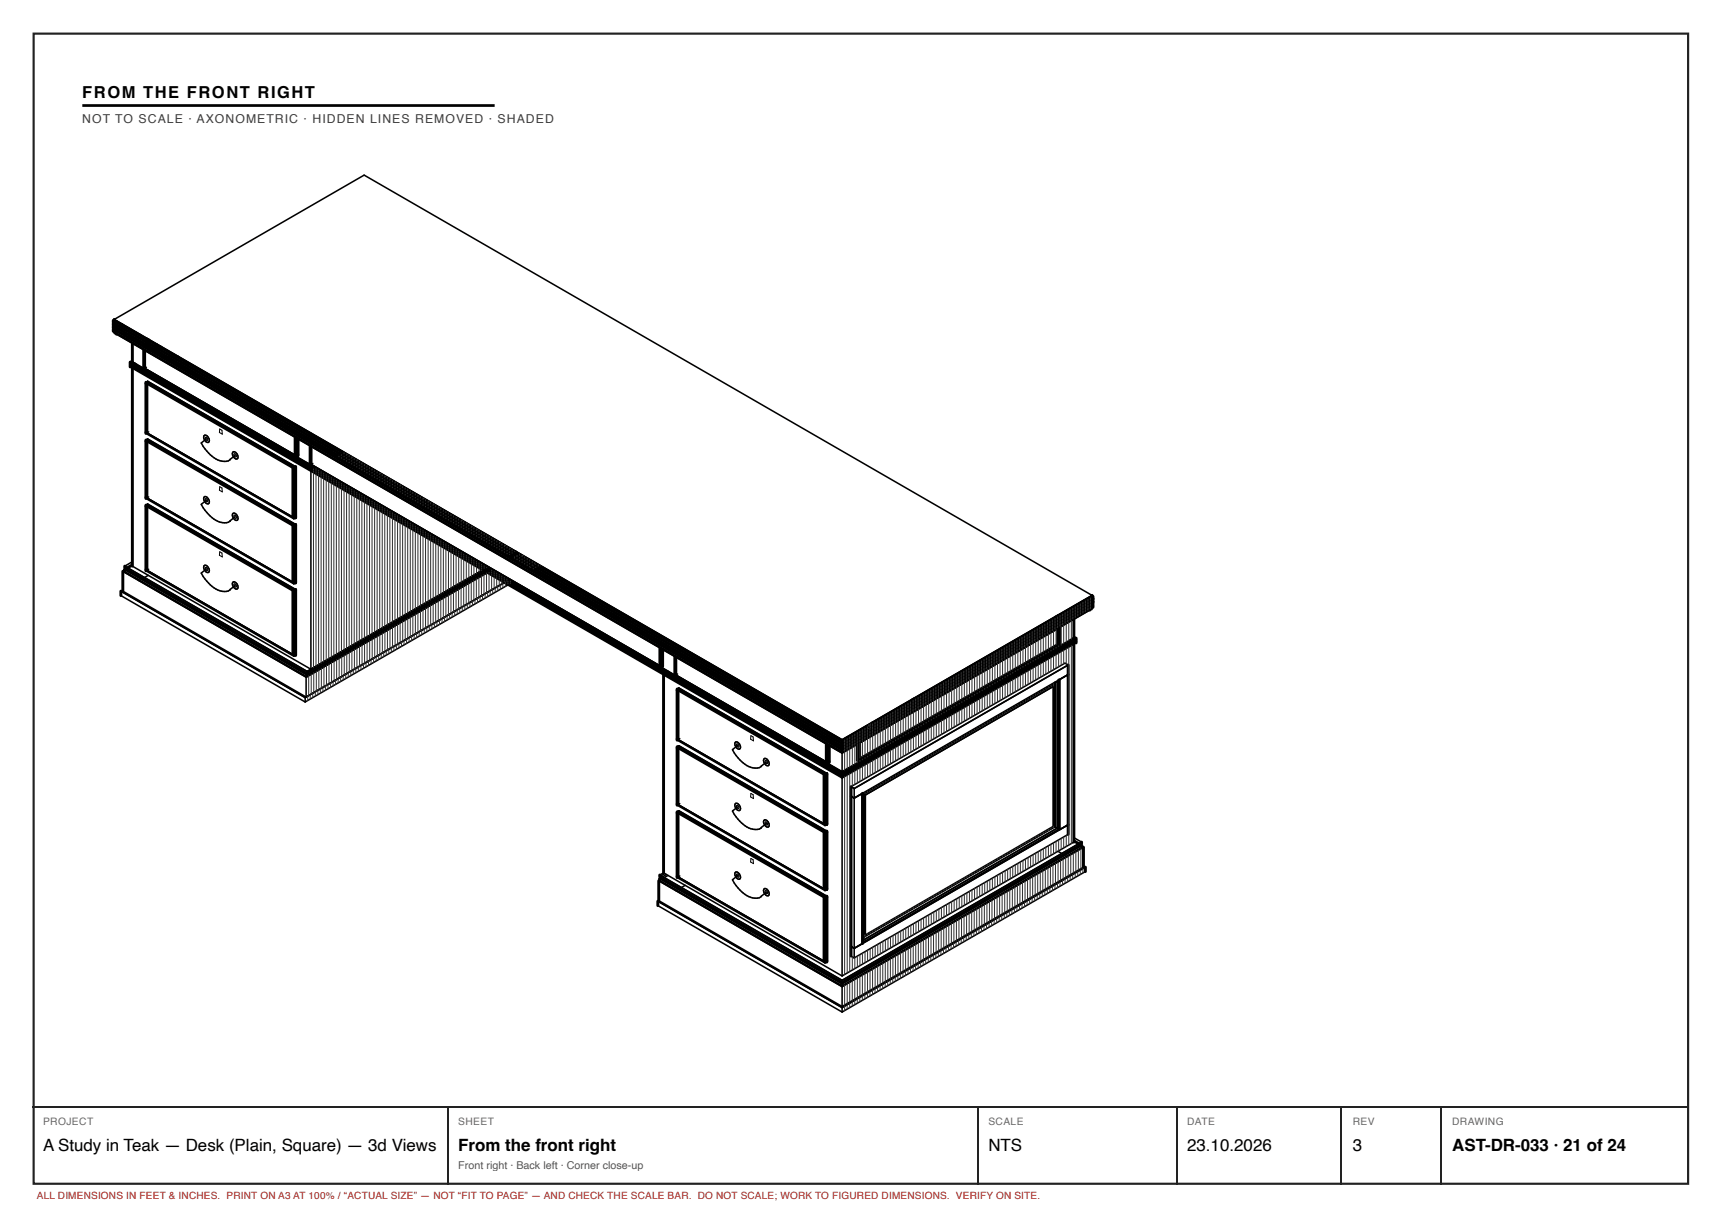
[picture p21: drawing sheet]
<svg xmlns="http://www.w3.org/2000/svg" width="420mm" height="297mm" viewBox="0 0 420 297" stroke-linecap="round" stroke-linejoin="round" font-family="sans-serif">
<defs><g id="words">
<g font-size="4.1">
<text x="10.5" y="280.7">A Study in Teak — Desk (Plain, Square) — 3d Views</text>
<text x="111.8" y="280.7">From the front right</text>
<text x="241" y="280.7">NTS</text>
<text x="289.5" y="280.7">23.10.2026</text>
<text x="329.9" y="280.7">3</text>
<text x="354.1" y="280.7">AST-DR-033 · 21 of 24</text>
</g>
<text font-size="4" x="20.1" y="23.8">FROM THE FRONT RIGHT</text>
<text font-size="3" fill="#3d3d3d" x="20.1" y="29.9">NOT TO SCALE · AXONOMETRIC · HIDDEN LINES REMOVED · SHADED</text>
<text font-size="2.6" fill="#555" x="111.8" y="285">Front right · Back left · Corner close-up</text>
<g font-size="2.5" fill="#666">
<text x="10.5" y="274.4">PROJECT</text>
<text x="111.8" y="274.4">SHEET</text>
<text x="241" y="274.4">SCALE</text>
<text x="289.5" y="274.4">DATE</text>
<text x="329.9" y="274.4">REV</text>
<text x="354.1" y="274.4">DRAWING</text>
</g>
<text font-size="2.4" fill="#a51d17" x="9" y="292.4">ALL DIMENSIONS IN FEET &amp; INCHES. PRINT ON A3 AT 100% / “ACTUAL SIZE” — NOT “FIT TO PAGE” — AND CHECK THE SCALE BAR. DO NOT SCALE; WORK TO FIGURED DIMENSIONS. VERIFY ON SITE.</text>
</g></defs>
<path d="M8.2 8.2h403.5v280.5h-403.5z" fill="none" stroke="#222" stroke-width=".53"/>
<path d="M20.1 25.7h100.5" fill="none" stroke="#000" stroke-width=".66" stroke-linecap="butt"/>
<g fill="none" stroke="#000" stroke-width=".25">
<path d="M50.1 106.6a.48 .48 0 0 1 .5 .2 .48 .48 0 0 1 0 .6 .49 .49 0 0 1-.5-.2 .49 .49 0 0 1 0-.6zM53.6 104.6l.5 .3 .1 1-.7-.4zM53.6 118.7l.5 .3 .1 .9-.7-.4zM57.1 110.7a.48 .48 0 0 1 .5 .2 .48 .48 0 0 1 0 .5l-.3-.1zM50.1 121.6a.48 .48 0 0 1 .5 .2 .48 .48 0 0 1 0 .5 .49 .49 0 0 1-.5-.2 .49 .49 0 0 1 0-.5zM50.1 138.4h.4l.1 .7-.5-.3zM53.6 134.6l.5 .3 .1 .9-.7-.4zM57.1 125.7a.48 .48 0 0 1 .5 .2 .48 .48 0 0 1 0 .5l-.3-.1zM57.1 142.4a.48 .48 0 0 1 .5 .2 .48 .48 0 0 1 0 .5 .48 .48 0 0 1-.5-.2 .48 .48 0 0 1 0-.5zM183.1 179.4l.6 .3v1l-.6-.4zM179.7 181.4a.48 .48 0 0 1 .4 .2 .48 .48 0 0 1 .1 .6 .48 .48 0 0 1-.5-.2 .48 .48 0 0 1 0-.6zM179.7 196.4a.48 .48 0 0 1 .4 .2 .48 .48 0 0 1 .1 .5 .48 .48 0 0 1-.5-.2 .48 .48 0 0 1 0-.5z"/>
<path d="M183.1 193.5l.6 .3v.9l-.6-.4zM186.7 185.5a.49 .49 0 0 1 .4 .2 .49 .49 0 0 1 .1 .5l-.4-.1zM179.7 213.2h.3l.2 .7-.4-.1zM183.1 209.3l.6 .4v.9l-.6-.4zM186.7 200.4a.49 .49 0 0 1 .4 .2 .49 .49 0 0 1 .1 .6l-.4-.1zM186.7 217.2a.49 .49 0 0 1 .4 .2 .49 .49 0 0 1 .1 .5 .48 .48 0 0 1-.5-.2 .48 .48 0 0 1 0-.5z"/>
</g>
<g fill="none" stroke="#000" stroke-width=".38">
<path d="M27.6 78.6l177.8 102.6M27.6 79.3l177.8 102.7 60.9-35.2M27.8 78.2l177.6 102.5M27.8 78.9l177.6 102.5M27.8 79.6l177.6 102.5M27.8 78.8l-.2 .1 177.8 102.6M27.8 79.5l-.2 .1 177.8 102.6M27.9 77.9l60.9-35.2 177.5 102.5-60.9 35.2zM28.2 78.4l-.1 .1M28.2 79.1l-.1 .1M28.2 79.8l-.1 .1M28.3 78.3h.1"/>
<path d="M28.3 78.5h-.1M28.3 79.2h-.1M28.3 79.9l-.1 .1M28.5 78.4h.1M28.8 78.8h-.1M28.8 79.5h-.1M29 78.7h.1M29 79.5l-.2 .1M29 78.8l-.2 .1M29 79.5l-.1 .1M29.1 78.7v.1M29.1 78.8h.1"/>
<path d="M29.5 79.1l-.1 .1M29.5 79.8l-.1 .1M29.6 79.2h-.1M29.7 79.9l-.1 .1M29.7 79.1h.1M30.1 79.5h-.1M30.2 79.4h.1M30.3 79.6h-.1M30.4 79.5h.1M30.8 79.9h-.2M30.9 79.8h.1M27.6 80l177.8 102.7"/>
<path d="M27.6 80.8l177.8 102.6M27.8 80.2l177.6 102.5M27.8 80.3l177.6 102.6M27.8 80.2l-.2 .1 177.8 102.6 61.2-35.3-.3-.1M28 81.2l177.4 102.4M28.2 80.6h-.1M28.4 81.5l177 102.2M28.4 80.7h-.1M28.8 80.2h-.1M28.9 80.9l-.1 .1M29.1 80.3l-.2 .1M29.5 80.6h-.1"/>
<path d="M29.7 81.4h-.1M30.1 80.2l-.1 .1M30.3 81l-.1 .1M30.4 81.8h.1M30.9 80.7h-.1M31.1 81.5h-.1M31.5 80.3l-.1 .1M31.7 80.2h.1M31.7 81.1l-.1 .1M31.7 88.6l173.7 100.2M31.7 89l173.7 100.3M31.7 89.5l173.7 100.2 57-32.9"/>
<path d="M31.9 81.9l-.2 .1M31.9 88.7l-.2 .1 173.7 100.2M31.9 89.1l-.2 .1 173.7 100.3M32.1 88.3l173.3 100.1M32.3 88.2l2.7 1.6M32.3 88.1l-.2 .1 173.3 100.1M32.3 88l-.6 .3 173.7 100.3M32.3 88.4l-.2 .1M32.3 88.9l-.2 .1M32.3 89.3l-.2 .1M32.3 80.8h-.1M32.4 88.5l-.2 .1"/>
<path d="M32.4 88.9l-.2 .1M32.4 80.7h.1M32.5 81.6h-.1M32.5 88.3l-.1 .1M32.5 89.5l-.2 .1M32.6 88.4h-.2M32.6 82.4h-.1M32.7 88.7l-.2 .1M32.7 89.1l-.2 .1M32.7 88.7l-.1 .1M32.9 88.6h-.2M32.9 89.2l-.2 .1"/>
<path d="M32.9 88.6l-.1 .1M33.1 88.9l-.2 .1M33.1 81.2l-.1 .1M33.2 82l-.1 .1M33.2 88.8h-.1M33.2 89l-.1 .1M33.5 88.9l-.2 .1M33.9 81.6l-.1 .1M34.8 90.8l-.1 .1M35.2 90.6l-.2 .1M35.3 89.8l-.3-.1 37.2 21.4M35.3 85.4v4.4"/>
<path d="M35.6 93.5l36.1 20.8M35.6 91.2l-.2 .1M35.6 90.4h-.2M35.7 89.6l-.4 .2M35.8 93.6v12M36 91l-.2 .1M36 82.9v.1M36 83.6v.1M36 84.3v.1M36 93l-.2 .1 36.1 20.8M36 93l36.1 20.8M36 93l-.4 .2 36.1 20.9"/>
<path d="M36.4 90.8l-.2 .1M36.5 84.6l-.1 .1M36.8 84.8h-.1M37.1 84.9l-.2 .1M37.1 84.3h-.1M37.3 85.1l-.1 .1M37.4 85.1l-.1 .1M37.4 84.4l-.1 .1M37.6 92.4l-.1 .1M37.7 84.6h-.1M37.7 85.3l-.1 .1M37.8 83.9l-.2 .1"/>
<path d="M37.8 85.4h-.1M37.9 83.8h.1M38 84.7l-.2 .1M38 92.2l-.2 .1M38 92.6l-.2 .1M38 84.8h-.1M38.1 84.1h-.1M38.1 85.5l-.1 .1M38.2 85.6h-.1M38.3 84.2l-.1 .1M38.3 92.8l-.1 .1M38.3 85h-.1"/>
<path d="M38.4 92l-.2 .1M38.4 92.4l-.2 .1M38.4 85l-.1 .1M38.4 84.1h.1M38.5 85.8h-.1M38.6 84.4h-.1M38.7 84.4l-.2 .1M38.7 85.9h-.1M38.7 93l-.2 .1M38.7 92.6l-.2 .1M38.7 85.2h-.1M38.8 84.3h.1"/>
<path d="M38.8 92.2l-.2 .1M38.8 85.2l-.1 .1M39 84.6h-.1M39 84.6l-.1 .1M39.1 92.8l-.2 .1M39.1 92.4l-.2 .1M39.1 85.4l-.1 .1M39.2 84.6h.1M39.3 85.5l-.1 .1M39.3 84.8l-.1 .1M39.4 84.9h-.1M39.5 84.7h.1"/>
<path d="M39.5 92.6l-.2 .1M39.5 84.8h.1M39.7 85l-.1 .1M39.9 85h.1M39.9 85.2h-.1M40.1 85.1h-.1M41 87.2l-.1 .1M41.6 86.9h-.1M41.8 87.7h-.1M42.3 86.5l-.1 .1M42.4 86.4h.1M42.4 87.3l-.1 .1"/>
<path d="M43 86.9l-.1 .1M43.8 88.8l-.1 .1M44.2 89.1h-.1M44.4 88.5h-.1M44.5 89.2l-.1 .1M44.8 88.7l-.1 .1M44.9 89.5h-.1M45.1 88.1l-.1 .1M45.1 88.9h-.1M45.2 88h.1M45.5 88.3l-.2 .1M45.5 89.1l-.1 .1"/>
<path d="M45.6 88.3h.1M45.8 88.5l-.1 .1M45.9 88.4v.1M46.2 88.7l-.2 .1M46.3 88.7h.1M35.6 105.7l36.1 20.8M35.6 107.6l36.1 20.8M35.8 105.6l-.2-.2 36.1 20.9M35.8 107.7v13.7M36 107.1l-.2 .1 36.1 20.8M36 107.1l36.1 20.8M36 107.1l-.4 .2 36.1 20.8"/>
<path d="M36.3 105.3l-.5 .3M49.7 106.3l.2-.2a1.14 1.14 0 0 1 .9 1.8 1.27 1.27 0 0 1-1.1-1.6zM50.4 107l-1.3 1a7.4 7.4 0 0 0 5.7 4.5 1.34 1.34 0 0 0 1.3-.5l1.3-1M56.7 110.3l.2-.1a1.15 1.15 0 0 1 .9 1.7 1.25 1.25 0 0 1-1.1-1.6zM68.2 110.1l-.1 .1M68.4 110.2l-.2 .1M68.6 109.9l-.1 .1M68.8 110l-.2 .1M68.9 110.5l-.1 .1M69 109.7l-.1 .1M69.2 109.8h-.2M69.3 110.7l-.1 .1"/>
<path d="M69.3 110.3l-.1 .1M69.7 110.5l-.1 .1M69.7 110.1l-.1 .1M70.1 110.3l-.1 .1M71.4 111.9l-.2 .1M71.4 114.2l.3 .1M71.7 114.1v12.4M71.7 111.7l-.1 .1M71.9 113.9l-.2 .2M71.9 113.9v12.5l.2-.1-.4 .2M72 111l.2 .1M72.1 113.8l-.2 .1"/>
<path d="M72.1 114.1l-.4 .2M72.1 113.8l-.4 .3M72.1 111.4l-.1 .1M72.2 111.4l3.4 1.8M72.2 106.7v4.7M72.4 106.9v4.4l.2-.1-.4 .2M72.6 110.9l-.4 .2M73.5 113.2h-.1M73.9 112.9l-.1 .1M74 113.4l-.1 .1M74.2 113.5l-.2 .1M74.3 112.7l-.1 .1"/>
<path d="M74.4 113.6l-.2 .1M74.4 113.2l-.1 .1M74.5 106.5l-.1 .1M74.5 112.6l-.1 .1M74.6 113.3l-.2 .1M74.6 106.6l-.1 .1M74.8 113.4l-.2 .1M74.8 113l-.1 .1M75 113.1l-.2 .1M75 112.9l-.1 .1M75.1 106.2h-.1M75.2 106.9l-.2 .1"/>
<path d="M75.2 113h-.2M75.2 113.2l-.2 .1M75.2 106.3h-.1M75.4 113.1l-.2 .1M75.5 107.1l-.1 .1M75.7 105.8l-.1 .1M75.8 106.6h-.1M75.8 114.9v48.3M75.9 113.2l-.3-.1 85.6 49.4M75.9 108.8v4.4M75.9 105.9l-.2 .1M76 105.8h.1"/>
<path d="M76 114.6l-.2 .1M76.2 106.8h-.1M76.3 113l-.4 .2M76.4 106.2l-.1 .1M76.4 114.4l-.1 .1M76.5 106.1h.1M76.8 106.4l-.1 .1M76.8 114.1l-.2 .1M76.9 106.4h.1M77.6 108.3l-.1 .1M78.2 108h-.1M78.8 107.6l-.1 .1"/>
<path d="M78.9 107.5h.1M79.7 109.6h-.1M80.2 109.9h-.1M80.4 109.2l-.1 .1M80.4 110h-.1M80.6 110.1h-.1M80.9 109.5l-.1 .1M81 108.9h-.1M81 109.6l-.1 .1M81.1 108.8h.1M81.2 109.7l-.1 .1M81.5 109.1l-.1 .1"/>
<path d="M81.6 109.1h.1M81.7 109.2l-.2 .1M81.8 109.2h.1M81.8 109.3l-.1 .1M82 109.3h.1M82.2 111l-.1 .1M82.8 110.7h-.1M83.5 110.3l-.1 .1M83.6 110.2h.1M30.3 139.3l44.6 25.7v-.4M30.3 139.1l-.3 .2 44.7 25.8M30.4 138.4l44.5 25.7"/>
<path d="M30.8 138.6l-.5 .3 44.6 25.7M30.8 138.9l44.3 25.5M30.8 138.8l-.3 .2M32.3 138.1l43.5 25.1M32.3 137l-1.9 1.1 44.5 25.6M32.3 137.6l-1.4 .7M32.3 137.7l-1.2 .7M32.3 138l-1 .5M35.6 121.6l36.1 20.8M35.6 138.9l36.1 20.9M35.6 123.4l36.1 20.9M35.6 139.2l36.1 20.8"/>
<path d="M35.8 123.6v15.5l.5-.3M35.8 121.4l-.2-.1 36.1 20.8M36 122.9l-.2 .1 36.1 20.9M36 122.9l36.1 20.9M36 122.9l-.4 .3 36.1 20.8M36.3 121.2l-.5 .2M49.7 121.3l.2-.2a1.14 1.14 0 0 1 .9 1.8 1.26 1.26 0 0 1-1.1-1.6zM49.7 138l.2-.2a1.13 1.13 0 0 1 .9 1.8 1.26 1.26 0 0 1-1.1-1.6zM50.4 122l-1.3 1a7.4 7.4 0 0 0 5.7 4.5 1.34 1.34 0 0 0 1.3-.5l1.3-1M50.4 138.7l-1.3 1a7.4 7.4 0 0 0 5.7 4.5 1.34 1.34 0 0 0 1.3-.4l1.3-1M56.7 125.3l.2-.2a1.13 1.13 0 0 1 .9 1.8 1.25 1.25 0 0 1-1.1-1.6zM71.4 126.1l.3 .2"/>
<path d="M71.4 128.3l.3 .1M71.7 128.1v14.3M71.9 128l-.2 .1M71.9 128v14.3l.2-.2-.4 .3M72.1 126l-.4 .3M72.1 127.9l-.2 .1M72.1 128.2l-.4 .2M72.1 127.9l-.4 .2M118 138.8l-.1 .1M118.3 139l-.1 .1M118.4 138.6l-.2 .1M118.7 138.8l-.2 .1 .2-.1"/>
<path d="M118.7 139.2l-.2 .1M118.7 139.7l-44 25.4M118.8 138.4l-.2 .1M119.1 138.6l-.2 .1M119.1 139l-.2 .1M119.1 139.5l-.2 .1M119.5 138.8l-.2 .1M119.5 139.2l-.2 .1M119.9 139l-.2 .1M124.2 135.3h-.1M124.5 135.4l-.1 .1M124.8 134.9l-.1 .1"/>
<path d="M124.9 135.7h-.1M125.2 135.1h-.2M125.3 135.9h-.1M125.5 134.5l-.1 .1M125.5 135.3l-.1 .1M125.8 134.7l-.1 .1M125.9 134.6h.1M125.9 134.6v.1M125.9 135.5l-.1 .1M126.2 134.9l-.1 .1M126.3 134.9h.1M126.6 135.2h-.2"/>
<path d="M126.7 135.1h.1M129.5 138.3l-.1 .1M130.1 137.9l-.1 .1M130.4 138.8l-.1 .1M130.8 137.6h-.2M130.9 137.5h.1M131.1 138.5h-.1M131.7 138.1l-.1 .1M131.8 138.1h.1M29.5 145.2l44.9 26M30 144.2l44.7 25.8M30 143.9l-.5 .3 44.9 25.9"/>
<path d="M34.1 141.5l-.2 .1M34.7 141.1l-.2 .2M36.2 140.3l-1 .5M56.7 142.1l.2-.2a1.14 1.14 0 0 1 .9 1.8 1.25 1.25 0 0 1-1.1-1.6zM71.4 142l.3 .1M71.4 159.6l.3 .2M71.4 144.1l.3 .2M71.7 144v16M71.9 143.9l-.2 .1M71.9 143.9v16l.2-.1-.4 .2M72.1 141.9l-.4 .2M72.1 143.8l-.2 .1"/>
<path d="M72.1 144l-.4 .3M72.1 143.8l-.4 .2M72.1 159.5l-.4 .3M123.3 141.9l-.2 .1M123.7 141.7l-.2 .1M123.8 142.7l-49.4 28.5M124.1 141.4l-.2 .1M124.2 142.4l-.1 .1M124.6 142.2l-.1 .1M125 142l-.2 .1M161.2 158.1v4.7l.4-.3-.2 .1v-4.3M169.5 159.9l-.1 .1"/>
<path d="M169.6 159.9h.1M248 156l.1 .1M248.4 155.8l.1 .1M248.6 156.4l.2 .1M249 155.3h.1M249 156.2h.1M249.1 155.4l.1 .1M249.3 156.7l.1 .1M249.7 156.5l.1 .1M249.7 155.8h.1M250.4 156.1l.1 .1M251 154.2h.1"/>
<path d="M251.1 154.2l.1 .1M251.8 154.6l.1 .1M251.8 153.7h.1M251.9 153.8l.1 .1M252.4 155h.1M252.5 154.1l.1 .1M253.2 154.5l.1 .1M254.2 152.5h.2M254.3 152.3h.1M254.4 152.3l.2 .1M254.5 159.8h.1M254.7 152h.1"/>
<path d="M254.7 159.9l.2 .1M254.8 152.1l.1 .1M254.9 152.8l.1 .1M254.9 159.6h.1M255.1 152.7l.1 .1M255.1 151.8h.1M255.1 159.7l.1 .1M255.1 151.9l.1 .1M255.2 151.9h.1M255.4 152.5l.1 .1M255.4 152.5h.2M255.5 151.6h.1"/>
<path d="M255.5 153.2h.1M255.5 159.9l.1 .1M255.5 151.7l.1 .1M255.6 159.2h.1M255.6 151.7h.1M255.7 153.1h.1M255.7 151.4h.1M255.8 152.3h.1M255.8 159.3l.1 .1M255.8 152.2l.1 .1M255.9 151.5l.1 .1M256 151.3h.1"/>
<path d="M256 152.9h.1M256.1 152.8l.1 .1M256.1 151.4h.1M256.2 152.1h.1M256.2 159.5l.1 .1M256.2 152l.1 .1M256.4 152.7h.1M256.4 151.2l.1 .1M256.5 152.6l.1 .1M256.5 151.9h.1M256.6 159.7l.1 .1M256.7 151.7l.1 .1"/>
<path d="M256.8 152.4l.1 .1M256.9 152.4h.1M257 151.5l.2 .1M257.1 152.2l.1 .1M257.4 152.1h.1M257.6 158l.1 .1M257.7 150.5v.1M257.7 151.2v.1M257.7 151.9v.1M257.8 158.1l.2 .1M258.2 158.3l.2 .1M258.2 157.2v-4.1l.3-.1-49.1 28.3"/>
<path d="M258.2 157.2l.3-.2-49.1 28.4M258.2 157.2l-.3-.2-48.3 27.9M258.4 157.5l.1 .1M258.5 157.3l-49.1 28.3M258.6 158.5l.2 .1M258.6 157.7h.2M259 157.9l.1 .1M259.4 158.1l.1 .1M260.2 148.9h.1M260.3 148.9l.1 .1M260.7 156.2l.2 .1M260.9 149.3l.1 .1"/>
<path d="M260.9 156.1h.1M260.9 156.3l.2 .1M261.1 148.5l.1 .1M261.1 156.2l.2 .1M261.2 155.9l.2 .1M261.3 155.9h.1M261.3 156.5l.2 .1M261.4 156l.2 .1M261.5 156l.2 .1M261.5 156.4l.2 .1M261.6 149.7h.1M261.6 155.7h.1"/>
<path d="M261.7 148.9h.1M261.7 155.6l.1 .1M261.7 156.7l.2 .2M261.8 155.8l.2 .1M261.8 156.2l.2 .1M261.9 148.1h.1M261.9 155.5l-56.5 32.6M261.9 155.4l.2 .1-56.7 32.8M261.9 155.3l.5 .3-57 33M261.9 155.7l.1 .1M261.9 156.2l.1 .1M261.9 156.6l.1 .1"/>
<path d="M262.1 155.6l-56.7 32.8M262.1 156.1l-56.7 32.7M262.3 156l.1 .1-57.1 32.9M262.3 156.4l.1 .1-57 33M262.3 149.2l.1 .1M262.4 155.9l-57 32.9M262.4 156.3l-57 33M262.5 148.4l.1 .1M262.6 147.6l.2 .1M263.1 148.8h.1M263.3 148h.1M263.3 147.1h.1"/>
<path d="M263.4 147.1l.1 .1M263.7 149.1h.1M263.8 149.1l-58.4 33.8M263.9 146.9h.1M263.9 148.3l.1 .1M264 147.5l.1 .1M264.1 146.8h.1M264.5 146.4h.1M264.5 147.2l.1 .1M264.5 148.7h.1M264.6 146.3h.1M264.6 146.5h.1"/>
<path d="M264.7 147.9h.1M264.7 146.4l.1 .1M264.7 147.1l.1 .1M265.1 146h.1M265.1 146v.1M265.1 147.6l.1 .1M265.2 146.1l.1 .1M265.2 146.8l.1 .1M265.3 148.2l.1 .1M265.3 146l.1 .1M265.3 146.8h.1M265.3 147.5h.1"/>
<path d="M265.7 145.7h.1M265.8 148h.1M265.8 148.8l-60.4 34.9M265.8 145.6h.1M265.8 146.5h.1M265.8 145.8h.1M265.8 147.2h.1M266 145.7l.1 .1M266 146.4l.1 .1M266 147.1l.1 .1M266 147.8l.1 .1M266.2 148.5l-60.8 35.1"/>
<path d="M266.3 145.3l-60.9 35.2M266.3 146.1l.3 .1-61.2 35.3M266.3 146.8l.3 .1-61.2 35.3M266.3 145.5l-60.9 35.2M266.3 146l-60.9 35.2M266.3 146.2l-60.9 35.2M266.3 146.9l-60.9 35.2M266.3 147.5l-60.9 35.2M266.3 147.6l-60.9 35.2M266.3 148.2l-60.9 35.2M266.6 145.9l-61.2 35.3M266.6 146.6l-61.2 35.4"/>
<path d="M266.6 147.3l-61.2 35.4M266.6 148.1l-61.2 35.3M74.4 170.1v1.1M74.7 165.1v4.9M74.7 170l48.2-27.9-48.5 28M74.9 163.7v.4M74.9 164.1l43-24.9-42.8 24.8v.4M75.1 164.4l43.2-24.9-43.4 25.1M75.8 163.2l41.8-24.1-42.7 24.6M160.9 162.4l.3 .1M161.3 162.7l3.3 1.9M161.6 162.3l-.4 .2"/>
<path d="M162 164.3l-.2 .1M162.4 164l-.1 .1M162.8 163.8l-.2 .1M163 163.7l-.1 .1M164.6 164.5l37.1 21.4M164.8 160.2v4.4l.4-.2M165.6 167.8l-.2 .1 36 20.8M165.6 167.8l36 20.8M165.6 167.8l-.5 .2 36.1 20.9M168.2 160.7h-.1M168.9 160.3l-.2 .1M210.6 177.5h.1"/>
<path d="M210.7 177.6l.1 .1M211.3 177.9l.1 .1M211.4 177.1h.1M211.4 177.2v.1M211.4 177.9v.1M212.8 177.2l-1.4 .8M219.7 179.9l.1 .1M221.8 171.2v.1M221.8 171.9v.1M221.8 172.6v.2M221.8 178.6l.2 .1M222 178.7l.2 .1"/>
<path d="M222.4 179l.2 .1M222.8 179.2l.2 .1M223.9 177.5h.1M224.1 177.6l.1 .1M224.5 177.8l.1 .1M224.7 177l.1 .1M224.9 178l.1 .1M224.9 177.1l.1 .1M225 176.8l.1 .1M225.2 176.9l.1 .1M225.2 177.4l.2 .1M225.5 177.2l.2 .1"/>
<path d="M225.6 177.6l.2 .1M225.9 177.4l.2 .1M255.1 160.1l.1 .1M255.5 160.3l.1 .1M255.9 160.1l.1 .1M258.5 165.7v36.6M260.5 164.5l-52.2 30.1M165.1 180.5l36.1 20.8M165.1 196.3l36.1 20.9M165.4 180.3l-.3-.1 36.1 20.8 .4-.2M165.4 180.3v-11.9l-.3-.1 36.1 20.8M165.4 196.2v-13.7l-.3-.1 36.1 20.8"/>
<path d="M165.4 196.2l-.3-.1 36.1 20.8 .4-.2M165.6 181.9l-.2 .1 36 20.8v14.2l.2-.1-.4 .3M165.6 197.7l-.2 .1 36 20.9v16l.2-.1-.4 .2M165.6 181.9l36 20.8-.4 .2M165.6 181.9l-.5 .2 36.1 20.8M165.6 197.7l36 20.8-.4 .3M165.6 197.7l-.5 .3 36.1 20.8M165.8 180.1l-.4 .2M165.8 196l-.4 .2M179.3 181.1l.2-.2a1.14 1.14 0 0 1 .8 1.8 1.25 1.25 0 0 1-1-1.6zM179.3 196.1l.2-.2a1.14 1.14 0 0 1 .8 1.8 1.25 1.25 0 0 1-1-1.6zM179.9 181.8l-1.2 1a7.4 7.4 0 0 0 5.6 4.5 1.35 1.35 0 0 0 1.4-.5l1.2-1"/>
<path d="M179.9 196.8l-1.2 1a7.4 7.4 0 0 0 5.6 4.5 1.35 1.35 0 0 0 1.4-.5l1.2-1M186.3 185.1l.2-.2a1.15 1.15 0 0 1 .8 1.8 1.25 1.25 0 0 1-1-1.6zM201 189l.2 .1M201.2 188.9v12.4M201.4 188.7l-.2 .2M201.4 188.7v12.5l.2-.1-.4 .2M201.5 185.8l.2 .1M201.6 188.6l-.2 .1M201.6 188.9l-.4 .2M201.6 188.6l-.4 .3M201.7 181.5v4.7l.5-.3-.2 .2v-4.4M201.9 186.1l3.5 2"/>
<path d="M202.2 185.7l-.5 .2M204 188.5l-.2 .1M204.3 188.7l-.1 .1M204.4 188.3l-.2 .1M204.7 188.5h-.1M204.7 188.9l-.1 .1M204.8 188l-.2 .1M205 187.9l-.1 .1M205.1 188.2l-.2 .1M205.1 188.7l-.2 .1M205.1 189.1l-.2 .1M205.3 188.1l-.1 .1"/>
<path d="M205.4 180.5l-177.5-102.5-.3 .2 177.8 102.6M205.4 180.4v.3M205.4 180.8v.6M205.4 181.5v.6M205.4 182.2v5.9M205.4 188.3v.1M205.4 188.6v.2M205.4 189v.3M205.4 189.5v48.5M205.4 180.5l60.9-35.2 .3 .2-61.2 35.3M207.5 194.2l.8 .4M207.5 191.8l52.2-30.1 .8 .5-52.2 30.1z"/>
<path d="M208.3 192.3v41.3M209.1 185.5l.3 .1M209.1 185.2l.3 .2M209.4 181.3v4.3M209.6 185.2l-.2 .2M209.6 181.2l-.2 .1M210.3 193.5l-2 1.1M210.5 193.5l-.2 .1 47.9-27.6-.4 .2v35.7M210.7 193.6l45.9-26.5 .4 .2-45.9 26.6zM211.1 193.9v34.1M219.2 180.2l.1 .1M219.4 180.3l.1 .1"/>
<path d="M219.4 180.5l-14.1 8M219.5 180.8h.1M219.6 180.6l.1 .1M219.7 180.5l.2 .1M219.8 180.9l.1 .1M219.9 180l.1 .1M220 180.8l.1 .1M220.1 180.7l.2 .1M220.3 180.2l.1 .1M220.6 180.5h.2M161.5 214.3l-.3 .1M162.1 213l-.9 .6"/>
<path d="M162.5 213.3l-.9 .5M162.9 213.5l-.9 .5M165.1 217.1l-.2 .1M165.1 214l36.1 20.8M165.4 213.9v-15.5l-.3-.2 36.1 20.9M165.4 213.9l-.3-.2 36.1 20.8M165.7 216.7l-.3 .2M165.8 213.6l-.4 .3M167.1 215.9l-.9 .5M179.3 212.8l.2-.2a1.13 1.13 0 0 1 .8 1.8 1.25 1.25 0 0 1-1-1.6zM179.9 213.5l-1.2 1a7.4 7.4 0 0 0 5.6 4.5 1.35 1.35 0 0 0 1.4-.5l1.2-.9M186.3 200.1l.2-.2a1.13 1.13 0 0 1 .8 1.8 1.25 1.25 0 0 1-1-1.6z"/>
<path d="M186.3 216.8l.2-.1a1.14 1.14 0 0 1 .8 1.7 1.25 1.25 0 0 1-1-1.6zM201 203.1l.2 .1M201 218.9l.2 .2M201.2 202.9v14.3M201.2 218.8v16M201.6 203l-.4 .2M201.6 218.8l-.4 .3M257 201.4l-45.9 26.6M257.8 201.9l.4-.2-47.9 27.7 .2-.1M257.8 201.9l-.5-.3-46.8 27M258 207.6l.9 .5M258.5 202.3l2-1.2-52.2 30.2"/>
<path d="M258.5 202.3l-.3-.1-47.9 27.6M259.4 208.4l.3 .2M260.1 208.8l.2 .1M260.5 203.5l-52.2 30.1M261.9 205.3l-56.5 32.7M261.9 204.3l1.9 1-58.4 33.8M261.9 204.9l1.4 .7M261.9 205l1.2 .7M261.9 205.3l1 .5M263.4 205.9l.4 .2-58.4 33.8M263.6 206.3l-.2-.2-58 33.5M263.8 205.7l-58.4 33.7-44.5-25.7"/>
<path d="M263.8 206.6l-58.4 33.8M263.8 206.4l.4 .2-58.8 34M264.2 211.5l-58.8 33.9M264.2 211.2l.5 .3-59.3 34.2M264.7 212.5l-59.3 34.3M160.4 220.8l45 26M201 234.4l.2 .1M201.6 234.3l-.4 .2M205.4 239.1v.5M205.4 239.9v.5M205.4 238l-43.6-25.2-.9 .6 44.5 25.7M205.4 239.6l-44.3-25.5-.2 .1 44.5 25.7"/>
<path d="M207.5 233.1l.8 .5M207.5 230.8l.8 .5M210.3 230.1l-2 1.2M210.7 227.7l.4 .3M205.4 240.6v4.8M205.4 245.7v1.1M205.4 240.4l-44.5-25.7-.2 .1 44.7 25.8M205.4 245.4l-44.7-25.8-.3 .2 45 25.9"/>
</g>
<g fill="#000">
<circle cx="28.5" cy="78.4" r=".19"/>
<circle cx="29.6" cy="79" r=".19"/>
<circle cx="29.7" cy="79.1" r=".19"/>
<circle cx="31.4" cy="82.2" r=".36"/>
<circle cx="33.2" cy="81.1" r=".19"/>
<circle cx="34" cy="81.6" r=".19"/>
<circle cx="36" cy="82.8" r=".19"/>
<circle cx="38.2" cy="84" r=".19"/>
<circle cx="38.7" cy="84.3" r=".19"/>
<circle cx="39.1" cy="84.5" r=".19"/>
<circle cx="43.2" cy="86.9" r=".19"/>
<circle cx="75.8" cy="105.7" r=".19"/>
<circle cx="125.6" cy="134.5" r=".19"/>
<circle cx="247.9" cy="156" r=".19"/>
<circle cx="248.3" cy="155.7" r=".19"/>
<circle cx="254.1" cy="152.4" r=".19"/>
<circle cx="254.6" cy="152.1" r=".19"/>
<circle cx="255" cy="151.9" r=".19"/>
<circle cx="255.4" cy="151.6" r=".19"/>
<circle cx="256.3" cy="151.1" r=".19"/>
<circle cx="257.7" cy="150.3" r=".19"/>
<circle cx="261" cy="148.4" r=".19"/>
<circle cx="261.7" cy="148" r=".19"/>
<circle cx="262.5" cy="147.5" r=".19"/>
<circle cx="263.8" cy="146.8" r=".19"/>
<circle cx="264" cy="146.7" r=".19"/>
<circle cx="264.5" cy="146.4" r=".19"/>
<circle cx="265.2" cy="146" r=".19"/>
<circle cx="266.3" cy="146" r=".36"/>
<circle cx="266.3" cy="146.8" r=".36"/>
<circle cx="221.8" cy="171.1" r=".19"/>
<circle cx="222.9" cy="170.4" r=".36"/>
</g>
<g fill="none" stroke="#000" stroke-width=".72">
<path d="M27.6 78.2v.4M27.6 78.9v.4M27.6 79.6v.4M27.8 78v.2M27.8 78.7v.2M27.8 79.5v.1M27.9 77.9v.1M27.6 80.3v.5M27.8 80.2v.1M27.8 80.9h.1M28 81v.2M28.4 81.4v.1"/>
<path d="M30.4 81.8v.1M31.4 82.3v.1M31.7 88.3v.3M31.7 88.8v.2M31.7 89.2v.3M32.1 88.2v.1M32.3 83.7v4.5M32.3 89.8v48.3M35 85.3v4.7M35.3 85.5v4.1M35.6 93.2v12.5M35.7 82.6h.1"/>
<path d="M35.7 82.7v.1M35.7 83.4v.2M35.7 84.1v.2M35.8 93.6v11.7M36.3 82.9h.1M36.3 83v.2M36.3 83.7v.2M36.3 84.5v.1M35.6 107.3v14.3M35.8 107.7v13.5M71.4 114.2v11.9M72 106.6v4.4"/>
<path d="M72.1 113.8v12.5M72.6 107v4.2M75.6 108.7v4.7M75.9 108.9v4.1M30 139.3v4.9M30.3 138.9v.4M30.4 138.1v.3M30.8 138.6v.3M35.6 123.2v16M35.8 123.6v15.2M71.4 128.3v13.7M72.1 127.9v14.2"/>
<path d="M29.5 144.2v1M71.4 144.1v15.5M72.1 143.8v16M160.9 158v4.4M161.6 158.4v4.1M257.5 150.4v.1M257.5 150.6v.1M257.5 151.3v.1M257.5 152v.1M257.9 153.3v3.7M258 150.1h.1M258 150.3v.1"/>
<path d="M258 151v.1M258 151.7v.1M258.5 153v4.3M261.9 151v4.5M261.9 157.1v48.2M262.1 155.5v.1M262.4 155.6v.3M262.4 156.1v.2M262.4 156.5v.3M262.8 149.5h.1M262.8 149.6v.1M263.8 149.1v.1"/>
<path d="M265.8 148.7v.1M266.2 148.3v.2M266.3 145.2v.1M266.3 145.3v.2M266.3 146v.2M266.3 146.8v.1M266.3 147.5v.1M266.3 148.2h.1M266.6 145.5v.4M266.6 146.2v.4M266.6 146.9v.4M266.6 147.6v.5"/>
<path d="M161.8 164.6v48.2M164.6 160.1v4.6M164.8 160.3v4M165.1 168v12.5M165.4 168.4v11.7M212.8 176.3h.1M212.8 176.4v.1M212.8 177.1v.1M219.7 172.2h.1M219.7 172.4v.1M219.7 173.1v.1M219.7 173.8v.1"/>
<path d="M222.6 170.6h.1M222.6 170.7v.2M222.6 171.5v.1M222.6 172.2v.1M222.9 170.6v.1M222.9 171.3v.1M222.9 172v.1M257 167.3v34.1M257.3 166.5v35.1M258.2 165.8v36.4M260.5 162.2v41.3M165.1 182.1v14.2"/>
<path d="M165.1 198v16M165.4 182.5v13.4M165.4 198.4v15.2M201 189v11.9M201.5 181.4v4.4M201.6 188.6v12.5M202.2 181.8v4.1M207.5 191.8v41.3M209.1 181.5v4M209.6 181.2v4M210.3 193.5v36.6M210.5 193.5v35.8"/>
<path d="M210.7 193.6v34.1M160.4 219.8v1M160.7 214.8v4.8M160.9 214.2v.5M160.9 213.4v.3M161.1 213.9v.2M201 203.1v13.7M201 218.9v15.5M201.6 202.7v14.2M201.6 218.5v16.1M263.4 205.9v.2M263.8 205.3v.4"/>
<path d="M263.8 206.1v.5M264.2 206.6v4.9M264.7 211.5v1"/>
</g>
<g fill="none" stroke="#333" stroke-width=".25">
<path d="M76.5 114.4v.2M76.5 114.8v.2M76.5 115.3v47.5M77.1 114.3v.2M77.1 114.8v.1M77.1 115.2v.2M77.1 115.6v46.9M77.7 114.7v.1M77.7 115.1v.2M77.7 115.6v.1M77.7 116v46.1M78.3 115v.2"/>
<path d="M78.3 115.5v.1M78.3 115.9v.2M78.3 116.4v45.4M78.9 115.4v.2M78.9 115.8v.2M78.9 116.3v.2M78.9 116.7v44.7M79.6 115.7v.2M79.6 116.2v.2M79.6 116.6v.2M79.6 117.1v43.9M80.2 116.1v.2"/>
<path d="M80.2 116.6v.1M80.2 117v.2M80.2 117.4v43.3M80.8 116.5v.1M80.8 116.9v.2M80.8 117.4v.1M80.8 117.8v42.5M81.4 116.8v.2M81.4 117.3v.1M81.4 117.7v.2M81.4 118.2v41.8M82 117.2v.2"/>
<path d="M82 117.6v.2M82 118.1v.1M82 118.5v41.1M82.7 111.3v.1M82.7 117.5v.2M82.7 118v.2M82.7 118.4v.2M82.7 118.9v40.4M83.3 110.9v.1M83.3 111.6v.1M83.3 117.9v.2M83.3 118.3v.2"/>
<path d="M83.3 118.8v.2M83.3 119.2v39.7M83.9 110.4h.1M83.9 110.5v.2M83.9 111.3v.1M83.9 112v.1M83.9 118.2v.2M83.9 118.7v.2M83.9 119.1v.2M83.9 119.6v38.9M84.5 110.8h.1M84.5 110.9v.1"/>
<path d="M84.5 111.6v.1M84.5 112.3v.2M84.5 118.6v.2M84.5 119.1v.1M84.5 119.5v.2M84.5 120v38.2M85.2 111.1h.1M85.2 111.3v.1M85.2 112v.1M85.2 112.7v.1M85.2 119v.1M85.2 119.4v.2"/>
<path d="M85.2 119.9v.1M85.8 111.5h.1M85.8 111.6v.1M85.8 112.3v.2M85.8 113v.2M85.8 119.3v.2M85.8 119.8v.2M86.4 111.8h.1M86.4 112v.1M86.4 112.7v.1M86.4 113.4v.1M86.4 119.7v.2"/>
<path d="M87 112.2h.1M87 112.3v.2M87 113v.2M87 113.8v.1M87.6 112.5v.1M87.6 112.7v.1M87.6 113.4v.1M87.6 114.1v.2M88.3 112.9h.1M88.3 113v.2M88.3 113.8v.1M88.3 114.5v.1"/>
<path d="M88.9 113.3h.1M88.9 113.4v.1M88.9 114.1v.2M88.9 114.8v.2M89.5 113.6h.1M89.5 113.8v.1M89.5 114.5v.1M89.5 115.2v.1M90.1 114h.1M90.1 114.1v.2M90.1 114.8v.2M90.1 115.6v.1"/>
<path d="M90.7 114.3v.1M90.7 114.5v.1M90.7 115.2v.1M90.7 115.9v.1M91.4 114.7h.1M91.4 114.8v.2M91.4 115.6v.1M91.4 116.3v.1M92 115.1h.1M92 115.2v.1M92 115.9v.1M92 116.6v.2"/>
<path d="M92.6 115.4h.1M92.6 115.6v.1M92.6 116.3v.1M92.6 117v.1M93.2 115.8h.1M93.2 115.9v.1M93.2 116.6v.2M93.2 117.4v.1M93.8 116.1h.1M93.8 116.3v.1M93.8 117v.1M93.8 117.7v.1"/>
<path d="M94.5 116.5h.1M94.5 116.6v.2M94.5 117.4v.1M94.5 118.1v.1M95.1 116.9h.1M95.1 117v.1M95.1 117.7v.1M95.1 118.4v.1M95.7 117.2h.1M95.7 117.4v.1M95.7 118.1v.1M95.7 118.8v.1"/>
<path d="M96.3 117.6h.1M96.3 117.7v.1M96.3 118.4v.1M96.3 119.1v.2M97 117.9h.1M97 118.1v.1M97 118.8v.1M97 119.5v.1M97.6 118.3h.1M97.6 118.4v.1M97.6 119.1v.2M97.6 119.9v.1"/>
<path d="M98.2 118.6v.1M98.2 118.8v.1M98.2 119.5v.1M98.8 119h.1M98.8 119.1v.2M98.8 119.9v.1M99.4 119.4h.1M99.4 119.5v.1M100.1 119.7h.1M100.1 119.9v.1M85.2 120.3v37.5M85.8 120.2v.2"/>
<path d="M85.8 120.7v36.8M86.4 120.1v.2M86.4 120.6v.2M86.4 121v36.1M87 120v.2M87 120.5v.2M87 120.9v.2M87 121.4v35.3M87.6 120.4v.2M87.6 120.8v.2M87.6 121.3v.2M87.6 121.7v34.7"/>
<path d="M88.3 120.8v.1M88.3 121.2v.2M88.3 121.7v.1M88.3 122.1v33.9M88.9 121.1v.2M88.9 121.6v.1M88.9 122v.2M88.9 122.5v33.2M89.5 121.5v.2M89.5 121.9v.2M89.5 122.4v.2M89.5 122.8v32.5"/>
<path d="M90.1 121.8v.2M90.1 122.3v.2M90.1 122.7v.2M90.1 123.2v31.7M90.7 122.2v.2M90.7 122.6v.2M90.7 123.1v.2M90.7 123.5v31.1M91.4 122.5v.2M91.4 123v.2M91.4 123.5v.1M91.4 123.9v30.3"/>
<path d="M92 122.9v.2M92 123.4v.1M92 123.8v.2M92 124.3v29.6M92.6 123.3v.2M92.6 123.7v.2M92.6 124.2v.1M92.6 124.6v28.9M93.2 123.6v.2M93.2 124.1v.2M93.2 124.5v.2M93.2 125v28.2"/>
<path d="M93.8 124v.2M93.8 124.4v.2M93.8 124.9v.2M93.8 125.3v27.5M94.5 124.3v.2M94.5 124.8v.2M94.5 125.2v.2M94.5 125.7v26.7M95.1 124.7v.2M95.1 125.1v.2M95.1 125.6v.2M95.1 126.1v26"/>
<path d="M95.7 125.1v.1M95.7 125.5v.2M95.7 126v.1M95.7 126.4v25.3M96.3 125.4v.2M96.3 125.9v.2M96.3 126.3v.2M96.3 126.8v24.6M97 125.8v.2M97 126.2v.2M97 126.7v.2M97 127.1v23.9"/>
<path d="M97.6 126.1v.2M97.6 126.6v.2M97.6 127v.2M97.6 127.5v23.1M98.2 120.2v.1M98.2 126.5v.2M98.2 126.9v.2M98.2 127.4v.2M98.2 127.8v22.5M98.8 120.6v.1M98.8 126.9v.1M98.8 127.3v.2"/>
<path d="M98.8 127.8v.1M98.8 128.2v21.7M99.4 120.2v.1M99.4 120.9v.2M99.4 127.2v.2M99.4 127.7v.1M99.4 128.1v.2M99.4 128.6v21M100.1 120.6v.1M100.1 121.3v.1M100.1 127.6v.2M100.1 128v.2"/>
<path d="M100.1 128.5v.2M100.1 128.9v20.3M100.7 120.1h.1M100.7 120.2v.1M100.7 120.9v.2M100.7 121.7v.1M100.7 127.9v.2M100.7 128.4v.2M100.7 128.8v.2M100.7 129.3v19.5M101.3 120.4h.1M101.3 120.6v.1"/>
<path d="M101.3 121.3v.1M101.3 122v.1M101.3 128.3v.2M101.3 128.7v.2M101.3 129.2v.2M101.3 129.6v18.9M101.9 120.8h.1M101.9 120.9v.2M101.9 121.7v.1M101.9 122.4v.1M101.9 128.6v.2M101.9 129.1v.2"/>
<path d="M101.9 129.5v.2M101.9 130v18.1M102.5 121.2h.1M102.5 121.3v.1M102.5 122v.1M102.5 122.7v.2M102.5 129v.2M102.5 129.5v.1M102.5 129.9v.2M102.5 130.4v17.4M103.2 121.5h.1M103.2 121.7v.1"/>
<path d="M103.2 122.4v.1M103.2 123.1v.1M103.2 129.4v.1M103.2 129.8v.2M103.2 130.3v.1M103.2 130.7v16.7M103.8 121.9h.1M103.8 122v.1M103.8 122.7v.2M103.8 123.5v.1M103.8 129.7v.2M103.8 130.2v.2"/>
<path d="M103.8 130.6v.2M103.8 131.1v16M104.4 122.2h.1M104.4 122.4v.1M104.4 123.1v.1M104.4 123.8v.1M104.4 130.1v.2M104.4 130.5v.2M104.4 131v.2M104.4 131.4v15.3M105 122.6h.1M105 122.7v.2"/>
<path d="M105 123.5v.1M105 124.2v.1M105 130.4v.2M105 130.9v.2M105 131.3v.2M105 131.8v14.5M105.6 122.9h.1M105.6 123.1v.1M105.6 123.8v.1M105.6 124.5v.1M105.6 130.8v.2M105.6 131.2v.2"/>
<path d="M105.6 131.7v.2M105.6 132.2v13.8M106.3 123.3h.1M106.3 123.5v.1M106.3 124.2v.1M106.3 124.9v.1M106.3 131.2v.1M106.3 131.6v.2M106.3 132.1v.1M106.3 132.5v13.1M106.9 123.7h.1M106.9 123.8v.1"/>
<path d="M106.9 124.5v.1M106.9 125.2v.2M106.9 131.5v.2M106.9 132v.2M106.9 132.4v.2M106.9 132.9v12.4M107.5 124h.1M107.5 124.2v.1M107.5 124.9v.1M107.5 125.6v.1M107.5 131.9v.2M107.5 132.3v.2"/>
<path d="M107.5 132.8v.2M107.5 133.2v11.7M108.1 124.4h.1M108.1 124.5v.1M108.1 125.2v.2M108.1 126v.1M108.1 132.2v.2M108.1 132.7v.2M108.1 133.1v.2M108.1 133.6v10.9M108.7 124.7h.1M108.7 124.9v.1"/>
<path d="M108.7 125.6v.1M108.7 126.3v.1M108.7 132.6v.2M108.7 133v.2M108.7 133.5v.2M108.7 133.9v10.3M109.4 125.1h.1M109.4 125.2v.2M109.4 126v.1M109.4 126.7v.1M109.4 133v.1M109.4 133.4v.2"/>
<path d="M109.4 133.8v.2M109.4 134.3v9.5M110 125.5h.1M110 125.6v.1M110 126.3v.1M110 127v.2M110 133.3v.2M110 133.8v.1M110 134.2v.2M110 134.7v8.8M110.6 125.8h.1M110.6 126v.1"/>
<path d="M110.6 126.7v.1M110.6 127.4v.1M110.6 133.7v.1M110.6 134.1v.2M110.6 134.6v.2M110.6 135v8.1M111.2 126.2h.1M111.2 126.3v.1M111.2 127v.2M111.2 127.8v.1M111.2 134v.2M111.2 134.5v.2"/>
<path d="M111.2 134.9v.2M111.2 135.4v7.3M111.9 126.5h.1M111.9 126.7v.1M111.9 127.4v.1M111.9 128.1v.1M111.9 134.4v.2M111.9 134.8v.2M111.9 135.3v.2M111.9 135.7v6.7M112.5 126.9h.1M112.5 127v.2"/>
<path d="M112.5 127.8v.1M112.5 128.5v.1M112.5 134.8v.1M112.5 135.2v.2M112.5 135.6v.2M112.5 136.1v5.9M113.1 127.2v.1M113.1 127.4v.1M113.1 128.1v.1M113.1 128.8v.2M113.1 135.1v.2M113.1 135.6v.1"/>
<path d="M113.1 136v.2M113.1 136.4v5.3M113.7 127.6h.1M113.7 127.8v.1M113.7 128.5v.1M113.7 129.2v.1M113.7 135.5v.1M113.7 135.9v.2M113.7 136.4v.1M113.7 136.8v4.5M114.3 128h.1M114.3 128.1v.1"/>
<path d="M114.3 128.8v.2M114.3 129.5v.2M114.3 135.8v.2M114.3 136.3v.1M114.3 136.7v.2M114.3 137.2v3.8M115 128.3h.1M115 128.5v.1M115 129.2v.1M115 129.9v.1M115 136.2v.2M115 136.6v.2"/>
<path d="M115 137.1v.2M115 137.5v3.1M115.6 128.7h.1M115.6 128.8v.2M115.6 129.5v.2M115.6 130.3v.1M115.6 136.5v.2M115.6 137v.2M115.6 137.4v.2M115.6 137.9v2.3M116.2 129h.1M116.2 129.2v.1"/>
<path d="M116.2 129.9v.1M116.2 130.6v.1M116.2 136.9v.2M116.2 137.3v.2M116.2 137.8v.2M116.2 138.2v1.7M116.8 129.4h.1M116.8 129.5v.2M116.8 130.3v.1M116.8 131v.1M116.8 137.3v.1M116.8 137.7v.2"/>
<path d="M116.8 138.2v.1M116.8 138.6v.9M117.4 129.8h.1M117.4 129.9v.1M117.4 130.6v.1M117.4 131.3v.2M117.4 137.6v.2M117.4 138.1v.1M117.4 138.5v.2M117.4 139v.2M118.1 130.1h.1M118.1 130.3v.1"/>
<path d="M118.1 131v.1M118.1 131.7v.1M118.1 138v.2M118.1 138.4v.2M118.6 139.7v4.9M118.7 130.5h.1M118.7 130.6v.1M118.7 131.3v.2M118.7 132.1v.1M118.7 138.3v.1M119.3 139.6v.1M119.3 130.8h.1"/>
<path d="M119.3 131v.1M119.3 131.7v.1M119.3 132.4v.1M119.9 139v.2M119.9 139.5v.2M119.9 139.9v.2M119.9 131.2h.1M119.9 131.3v.2M119.9 132v.2M119.9 132.8v.1M120.5 139.4v.2M120.5 139.8v.2"/>
<path d="M120.5 131.5v.1M120.5 131.7v.1M120.5 132.4v.1M120.5 133.1v.2M121.1 139.7v.2M121.2 131.9h.1M121.2 132v.2M121.2 132.8v.1M121.2 133.5v.1M121.8 132.3h.1M121.8 132.4v.1M121.8 133.1v.2"/>
<path d="M121.8 133.8v.2M122.4 132.6h.1M122.4 132.8v.1M122.4 133.5v.1M122.4 134.2v.1M123 133h.1M123 133.1v.2M123 133.8v.2M123 134.6v.1M123.7 133.3v.1M123.7 133.5v.1M123.7 134.2v.1"/>
<path d="M123.7 134.9v.2M124.3 133.7h.1M124.3 133.8v.2M124.3 134.6v.1M124.3 135.2h.1M124.9 134.1h.1M124.9 134.2v.1M124.9 134.8v.1M125.5 135.8h.1M125.5 136v.1M125.5 134.4v.1M126.1 135.4v.1"/>
<path d="M126.1 135.6v.1M126.1 136.3v.1M126.7 135.1h.1M126.7 135.3v.1M126.7 136v.1M126.7 136.7v.1M127.3 135.5h.1M127.3 135.6v.1M127.3 136.3v.1M127.3 137v.2M128 135.8h.1M128 136v.1"/>
<path d="M128 136.7v.1M128 137.4v.1M128.6 136.2h.1M128.6 136.3v.1M128.6 137v.2M128.6 137.8v.1M129.2 136.5h.1M129.2 136.7v.1M129.2 137.4v.1M129.2 138.1v.1M129.4 138.3v.1M129.8 136.9h.1"/>
<path d="M129.8 137v.2M129.8 137.8v.1M130 138h.1M130 138.6v.1M130.4 137.3h.1M130.4 137.4v.1M130.7 137.6v.1M130.7 138.3v.1M131.3 137.7v.1M131.3 137.9v.1M131.9 138h.1M84 159.8v4.8"/>
<path d="M84.6 159.4v4.9M85.2 159v4.9M85.8 158.7v4.8M86.4 158.3v4.9M87 158v4.8M87.7 157.6v4.9M88.3 157.3v4.8M88.9 156.9v4.8M89.5 156.5v4.9M90.2 156.2v4.8M90.8 155.8v4.9M91.4 155.5v4.8"/>
<path d="M92 155.1v4.9M92.4 159.8v1M92.6 154.8v4.8M93 159.4v1.1M93.2 154.4v4.8M93.6 159v1.1M93.9 154v4.9M94.2 158.7v1.1M94.5 153.7v4.8M94.8 158.3v1.1M95.1 153.3v4.9M95.4 158v1"/>
<path d="M95.7 153v4.8M96.1 157.6v1.1M96.3 152.6v4.9M96.7 157.3v1M97 152.2v4.9M97.3 156.9v1.1M97.6 151.9v4.8M97.9 156.5v1.1M98.2 151.5v4.9M98.5 156.2v1.1M98.8 151.2v4.8M99.2 155.8v1.1"/>
<path d="M99.4 150.8v4.9M99.8 155.5v1M100.1 150.5v4.8M100.4 155.1v1.1M100.7 150.1v4.9M101 154.8v1M101.3 149.7v4.9M101.6 154.4v1.1M101.9 149.4v4.8M102.2 154v1.1M102.5 149v4.9M102.8 153.7v1.1"/>
<path d="M103.2 148.7v4.8M103.5 153.3v1.1M103.8 148.3v4.9M104.1 153v1.1M104.4 148v4.8M104.7 152.6v1.1M105 147.6v4.8M105.3 152.3v1M105.6 147.2v4.9M105.9 151.9v1.1M106.3 146.9v4.8M106.6 151.6v1"/>
<path d="M106.9 146.5v4.9M107.2 151.2v1.1M107.5 146.2v4.8M107.8 150.8v1.1M108.1 145.8v4.9M108.4 150.5v1.1M108.7 145.4v4.9M109 150.1v1.1M109.4 145.1v4.8M109.6 149.8v1M110 144.7v4.9M110.3 149.4v1.1"/>
<path d="M110.6 144.4v4.8M110.9 149.1v1M111.2 144v4.9M111.5 148.7v1.1M111.8 143.7v4.8M112.1 148.3v1.1M112.5 143.3v4.9M112.7 148v1.1M113.1 142.9v4.9M113.4 147.6v1.1M113.7 142.6v4.8M114 147.3v1.1"/>
<path d="M114.3 142.2v4.9M114.6 146.9v1.1M114.9 141.9v4.8M115.2 146.6v1M115.6 141.5v4.9M115.8 146.2v1.1M116.2 141.2v4.8M116.4 145.8v1.1M116.8 140.8v4.9M117.1 145.5v1.1M117.4 140.4v4.9M117.7 145.1v1.1"/>
<path d="M118 140.1v4.8M118.3 144.8v1.1M118.9 144.4v1.1M119.3 140v4.2M119.5 144.1v1M119.9 140.4v3.5M120.2 143.7v1.1M120.5 140.3v.2M120.5 140.7v2.8M120.8 143.3v1.1M121.1 140.2v.2M121.1 140.6v.2"/>
<path d="M121.1 141.1v2M121.4 143v1.1M121.8 140.1v.2M121.8 140.5v.2M121.8 141v.2M121.8 141.5v1.3M122 142.6v1.1M122.4 140.5v.1M122.4 140.9v.2M122.4 141.4v.1M122.4 141.8v.6M122.6 142.3v1"/>
<path d="M123 140.8v.2M123 141.3v.1M123 141.7v.2M123.2 141.9v.1M123.2 142.3v.7M123.6 141.2v.2M123.6 141.6v.1M123.9 141.8v.2M123.9 142.2v.2M124.5 141.7v.2M124.5 142.1v.2M241.8 159.7v.5"/>
<path d="M242.4 159.4v.4M243.1 159v.5M243.1 159.7v.5M243.7 158.7v.4M243.7 159.4v.4M244.3 158.3v.5M244.3 159v.5M244.3 159.7v.5M244.9 158v.4M244.9 158.7v.4M244.9 159.4v.4M245.5 157.6v.4"/>
<path d="M245.5 158.3v.5M245.5 159v.5M245.5 159.8v.4M246.2 157.2v.5M246.2 158v.4M246.2 158.7v.4M246.2 159.4v.4M246.4 160v3.7M246.8 156.9v.4M246.8 157.6v.4M246.8 158.3v.5M246.8 159v.5"/>
<path d="M247 159.6v3.7M247.4 156.5v.5M247.4 157.2v.5M247.4 158v.4M247.4 158.7v.4M247.6 159.3v3.7M248 156.2v.4M248 156.9v.4M248 157.6v.5M248 158.3v.5M248.2 158.9v3.7M248.6 155.8v.5"/>
<path d="M248.6 156.5v.5M248.6 157.2v.5M248.6 158v.4M248.8 158.6v3.6M249.3 155.5v.4M249.3 156.2v.4M249.3 156.9v.4M249.3 157.6v.5M249.5 158.2v3.7M249.9 155.1v.4M249.9 155.8v.5M249.9 156.5v.5"/>
<path d="M249.9 157.3v.4M250.1 157.8v3.7M250.5 154.7v.5M250.5 155.5v.4M250.5 156.2v.4M250.5 156.9v.4M250.7 157.5v3.7M251.1 154.4v.4M251.1 155.1v.4M251.1 155.8v.5M251.1 156.5v.5M251.3 157.1v3.7"/>
<path d="M251.7 154v.5M251.7 154.7v.5M251.7 155.5v.4M251.7 156.2v.4M252 156.8v3.6M252.3 153.7v.4M252.3 154.4v.4M252.3 155.1v.5M252.3 155.8v.5M252.6 156.4v3.7M253 153.3v.5M253 154v.5"/>
<path d="M253 154.8v.4M253 155.5v.4M253.2 156v3.7M253.6 153v.4M253.6 153.7v.4M253.6 154.4v.4M253.6 155.1v.5M253.8 155.7v3.7M253.8 160v.2M254.2 152.6v.4M254.2 153.3v.5M254.2 154v.5"/>
<path d="M254.2 154.8v.4M254.4 155.3v3.7M254.4 159.6v.2M254.8 152.2v.5M254.8 153v.4M254.8 153.7v.4M254.8 154.4v.4M255.1 155v3.6M255.1 159.3v.2M255.4 151.9v.4M255.4 152.6v.5M255.4 153.3v.5"/>
<path d="M255.4 154v.5M255.7 154.6v3.7M255.7 158.9v.2M256.1 151.5v.5M256.1 152.2v.5M256.1 153v.4M256.1 153.7v.4M256.3 154.3v3.6M256.3 158.6v.1M256.7 151.2v.4M256.7 151.9v.4M256.7 152.6v.5"/>
<path d="M256.7 153.3v.5M256.9 153.9v3.7M256.9 158.2v.2M256.9 160v3.3M257.3 150.8v.5M257.3 151.5v.5M257.3 152.2v.5M257.3 153v.4M257.5 153.5v3.7M257.5 157.8v.2M257.5 159.6v3.4M257.9 150.5v.4"/>
<path d="M257.9 151.2v.4M257.9 151.9v.4M257.9 152.6v.5M258.2 157.5v.2M258.2 159.2v3.4M258.5 150.1v.5M258.5 150.8v.5M258.5 151.5v.5M258.5 152.2v.5M258.8 152.8v4.5M258.8 158.9v3.3M259.1 149.7v.5"/>
<path d="M259.1 150.5v.4M259.1 151.2v.4M259.1 151.9v.4M259.4 152.5v4.5M259.4 158.5v3.4M259.8 149.4v.4M259.8 150.1v.5M259.8 150.8v.5M259.8 151.5v.5M260 152.1v4.5M260 158.2v3.7M260.4 149v.5"/>
<path d="M260.4 149.7v.5M260.4 150.5v.4M260.4 151.2v.4M260.7 151.7v4.5M260.7 157.8v48.3M261 148.7v.4M261 149.4v.4M261 150.1v.5M261 150.8v.5M261.3 151.4v4.5M261.3 157.4v48.3M261.6 148.3v.5"/>
<path d="M261.6 149v.5M261.6 149.7v.5M261.6 150.5v.4M262.2 148v.4M262.2 148.7v.4M262.2 149.4v.4M262.2 150.1v.5M262.9 147.6v.5M262.9 148.3v.5M262.9 149v.5M262.9 149.8v.4M263.5 147.2v.5"/>
<path d="M263.5 148v.4M263.5 148.7v.4M263.5 149.4v.4M264.1 146.9v.4M264.1 147.6v.5M264.1 148.3v.5M264.1 149v.5M264.7 146.5v.5M264.7 147.2v.5M264.7 148v.4M264.7 148.7v.4M265.3 146.2v.4"/>
<path d="M265.3 146.9v.4M265.3 147.6v.5M265.3 148.3v.5M265.9 145.8v.5M265.9 146.5v.5M265.9 147.3v.4M265.9 148v.4M75 169.7v1.1M75.3 164.8v4.8M75.7 169.4v1.1M75.9 164.4v4.9M76.3 169v1.1"/>
<path d="M76.5 164.1v4.8M76.9 168.7v1.1M77.1 163.7v4.8M77.5 168.3v1.1M77.8 163.3v4.9M78.1 168v1M78.4 163v4.8M78.8 167.6v1.1M79 162.6v4.9M79.4 167.2v1.1M79.6 162.3v4.8M80 166.9v1.1"/>
<path d="M80.2 161.9v4.9M80.6 166.5v1.1M80.9 161.6v4.8M81.2 166.2v1.1M81.5 161.2v4.8M81.8 165.8v1.1M82.1 160.8v4.9M82.5 165.5v1M82.7 160.5v4.8M83.1 165.1v1.1M83.3 160.1v4.9M83.7 164.8v1"/>
<path d="M84.3 164.4v1.1M84.9 164v1.1M85.6 163.7v1.1M86.2 163.3v1.1M86.8 163v1.1M87.4 162.6v1.1M88 162.3v1M88.6 161.9v1.1M89.3 161.5v1.1M89.9 161.2v1.1M90.5 160.8v1.1M91.1 160.5v1.1"/>
<path d="M91.7 160.1v1.1M207.2 179.7v.5M207.8 179.4v.4M208.5 179v.5M208.5 179.7v.5M209.1 178.6v.5M209.1 179.4v.4M209.7 178.3v.4M209.7 179v.5M209.7 179.7v.5M210.3 177.9v.5M210.3 178.7v.4"/>
<path d="M210.3 179.4v.4M210.9 177.6v.4M210.9 178.3v.4M210.9 179v.5M210.9 179.7v.5M211.6 177.2v.5M211.6 177.9v.5M211.6 178.7v.4M211.6 179.4v.4M211.8 176.8h.1M211.8 176.9v.2M211.8 177.7h.1"/>
<path d="M212.2 176.9v.4M212.2 177.6v.4M212.2 178.3v.4M212.2 179v.5M212.2 179.7v3.7M212.3 176.5h.1M212.3 176.7v.1M212.3 177.4h.1M212.8 176.5v.5M212.8 177.2v.5M212.8 177.9v.5M212.8 178.7v.4"/>
<path d="M212.8 179.4v3.6M213.4 176.1v.5M213.4 176.9v.4M213.4 177.6v.4M213.4 178.3v.5M213.4 179v3.7M214 175.8v.4M214 176.5v.5M214 177.2v.5M214 178v.4M214.1 178.6v3.7M214.6 175.4v.5"/>
<path d="M214.6 176.2v.4M214.6 176.9v.4M214.6 177.6v.4M214.7 178.3v3.7M215.3 175.1v.4M215.3 175.8v.4M215.3 176.5v.5M215.3 177.2v.5M215.3 177.9v3.7M215.9 174.7v.5M215.9 175.4v.5M215.9 176.2v.4"/>
<path d="M215.9 176.9v.4M215.9 177.6v3.6M216.5 174.4v.4M216.5 175.1v.4M216.5 175.8v.5M216.5 176.5v.5M216.6 177.2v3.7M217.1 174v.5M217.1 174.7v.5M217.1 175.4v.5M217.1 176.2v.4M217.2 176.8v3.7"/>
<path d="M217.7 173.7v.4M217.7 174.4v.4M217.7 175.1v.4M217.7 175.8v.5M217.8 176.5v3.7M218.4 173.3v.4M218.4 174v.5M218.4 174.7v.5M218.4 175.5v.4M218.4 176.1v3.7M219 172.9v.5M219 173.7v.4"/>
<path d="M219 174.4v.4M219 175.1v.4M219 175.8v3.7M219.6 172.6v.4M219.6 173.3v.4M219.6 174v.5M219.6 174.7v.5M219.7 175.4v3.7M219.7 179.7v.2M220.2 172.2v.5M220.2 172.9v.5M220.2 173.7v.4"/>
<path d="M220.2 174.4v.4M220.3 175.1v3.6M220.3 179.4v.2M220.8 171.9v.4M220.8 172.6v.4M220.8 173.3v.5M220.8 174v.5M220.9 174.7v3.7M220.9 179v.2M221.4 171.5v.5M221.4 172.2v.5M221.4 173v.4"/>
<path d="M221.4 173.7v.4M221.5 174.3v3.7M221.5 178.6v.2M222.1 171.2v.4M222.1 171.9v.4M222.1 172.6v.4M222.1 173.3v.5M222.1 174v3.7M222.1 178.3v.2M222.7 170.8v.4M222.7 171.5v.5M222.7 172.2v.5"/>
<path d="M222.7 173v.4M222.8 173.6v3.7M222.8 177.9v.2M222.8 179.7v3.3M223.3 170.4v.5M223.3 171.2v.4M223.3 171.9v.4M223.3 172.6v.4M223.4 173.3v3.6M223.4 177.6v.2M223.4 179.3v3.4M223.9 170.1v.4"/>
<path d="M223.9 170.8v.5M223.9 171.5v.5M223.9 172.2v.5M224 172.9v3.7M224 177.2v.2M224 179v3.3M224.5 169.7v.5M224.5 170.5v.4M224.5 171.2v.4M224.5 171.9v.4M224.6 172.5v3.7M224.6 176.9v.1"/>
<path d="M224.6 178.6v3.4M225.2 169.4v.4M225.2 170.1v.4M225.2 170.8v.5M225.2 171.5v.5M225.2 172.2v3.7M225.2 176.5v.2M225.2 178.2v3.4M225.8 169v.5M225.8 169.7v.5M225.8 170.5v.4M225.8 171.2v.4"/>
<path d="M225.9 171.8v3.7M225.9 176.1v.2M225.9 177.9v3.4M226.4 168.7v.4M226.4 169.4v.4M226.4 170.1v.4M226.4 170.8v.5M226.5 171.5v3.7M226.5 175.8v.2M226.5 177.5v3.4M227 168.3v.5M227 169v.5"/>
<path d="M227 169.7v.5M227 170.5v.4M227.1 171.1v3.7M227.1 175.4v.2M227.1 177.2v3.3M227.6 167.9v.5M227.6 168.7v.4M227.6 169.4v.4M227.6 170.1v.5M227.7 170.8v3.6M227.7 175.1v.1M227.7 176.8v3.4"/>
<path d="M228.2 167.6v.4M228.2 168.3v.5M228.2 169v.5M228.2 169.7v.5M228.3 170.4v3.7M228.3 174.7v.2M228.3 176.5v3.3M228.9 167.2v.5M228.9 167.9v.5M228.9 168.7v.4M228.9 169.4v.4M229 170v3.7"/>
<path d="M229 174.3v.2M229 176.1v3.4M229.5 166.9v.4M229.5 167.6v.4M229.5 168.3v.5M229.5 169v.5M229.6 169.7v3.7M229.6 174v.2M229.6 175.7v3.4M230.1 166.5v.5M230.1 167.2v.5M230.1 167.9v.5"/>
<path d="M230.1 168.7v.4M230.2 169.3v3.7M230.2 173.6v.2M230.2 175.4v3.3M230.7 166.2v.4M230.7 166.9v.4M230.7 167.6v.4M230.7 168.3v.5M230.8 169v3.6M230.8 173.3v.1M230.8 175v3.4M231.3 165.8v.5"/>
<path d="M231.3 166.5v.5M231.3 167.2v.5M231.3 168v.4M231.5 168.6v3.7M231.5 172.9v.2M231.5 174.7v3.3M231.9 165.4v.5M231.9 166.2v.4M231.9 166.9v.4M231.9 167.6v.4M232.1 168.2v3.7M232.1 172.5v.2"/>
<path d="M232.1 174.3v3.4M232.6 165.1v.4M232.6 165.8v.5M232.6 166.5v.5M232.6 167.2v.5M232.7 167.9v3.7M232.7 172.2v.2M232.7 173.9v3.4M233.2 164.7v.5M233.2 165.4v.5M233.2 166.2v.4M233.2 166.9v.4"/>
<path d="M233.3 167.5v3.7M233.3 171.8v.2M233.3 173.6v3.3M233.8 164.4v.4M233.8 165.1v.4M233.8 165.8v.5M233.8 166.5v.5M233.9 167.2v3.7M233.9 171.5v.2M233.9 173.2v3.4M234.4 164v.5M234.4 164.7v.5"/>
<path d="M234.4 165.4v.5M234.4 166.2v.4M234.6 166.8v3.7M234.6 171.1v.2M234.6 172.9v3.3M234.6 179.7v.1M235 163.7v.4M235 164.4v.4M235 165.1v.4M235 165.8v.5M235.2 166.5v3.6M235.2 170.8v.1"/>
<path d="M235.2 172.5v3.4M235.2 179.3v.2M235.7 163.3v.5M235.7 164v.5M235.7 164.7v.5M235.7 165.5v.4M235.8 166.1v3.7M235.8 170.4v.2M235.8 172.1v3.4M235.8 178.9v.2M236.3 162.9v.5M236.3 163.7v.4"/>
<path d="M236.3 164.4v.4M236.3 165.1v.4M236.4 165.7v3.7M236.4 170v.2M236.4 171.8v3.4M236.4 178.6v.1M236.9 162.6v.4M236.9 163.3v.5M236.9 164v.5M236.9 164.7v.5M237 165.4v3.7M237 169.7v.2"/>
<path d="M237 171.4v3.4M237 178.2v.2M237.5 162.2v.5M237.5 162.9v.5M237.5 163.7v.4M237.5 164.4v.4M237.7 165v3.7M237.7 169.3v.2M237.7 171.1v3.3M237.7 177.9v.1M238.1 161.9v.4M238.1 162.6v.4"/>
<path d="M238.1 163.3v.5M238.1 164v.5M238.3 164.7v3.6M238.3 169v.1M238.3 170.7v3.4M238.3 177.5v.2M238.7 161.5v.5M238.7 162.2v.5M238.7 163v.4M238.7 163.7v.4M238.9 164.3v3.7M238.9 168.6v.2"/>
<path d="M238.9 170.4v3.3M238.9 177.1v.2M239.4 161.2v.4M239.4 161.9v.4M239.4 162.6v.4M239.4 163.3v.5M239.5 163.9v3.7M239.5 168.3v.1M239.5 170v3.4M239.5 176.8v.2M240 160.8v.4M240 161.5v.5"/>
<path d="M240 162.2v.5M240 163v.4M240.1 163.6v3.7M240.1 167.9v.2M240.1 169.6v3.4M240.1 176.4v.2M240.6 160.4v.5M240.6 161.2v.4M240.6 161.9v.4M240.6 162.6v.4M240.8 163.2v3.7M240.8 167.5v.2"/>
<path d="M240.8 169.3v3.4M240.8 176.1v.1M241.2 160.1v.4M241.2 160.8v.5M241.2 161.5v.5M241.2 162.2v.5M241.4 162.9v3.6M241.4 167.2v.1M241.4 168.9v3.4M241.4 175.7v.2M241.8 160.5v.4M241.8 161.2v.4"/>
<path d="M241.8 161.9v.4M242 162.5v3.7M242 166.8v.2M242 168.6v3.3M242 175.3v.2M242.4 160.1v.4M242.4 160.8v.5M242.4 161.5v.5M242.6 162.1v3.7M242.6 166.5v.1M242.6 168.2v3.4M242.6 175v.2"/>
<path d="M243.1 160.5v.4M243.1 161.2v.4M243.3 161.8v3.7M243.3 166.1v.2M243.3 167.8v3.4M243.3 174.6v.2M243.7 160.1v.4M243.7 160.8v.5M243.9 161.4v3.7M243.9 165.7v.2M243.9 167.5v3.4M243.9 174.3v.1"/>
<path d="M244.3 160.5v.4M244.5 161.1v3.6M244.5 165.4v.2M244.5 167.1v3.4M244.5 173.9v.2M244.9 160.1v.5M245.1 160.7v3.7M245.1 165v.2M245.1 166.8v3.3M245.1 173.6v.1M245.7 160.4v3.6M245.7 164.7v.1"/>
<path d="M245.7 166.4v3.4M245.7 173.2v.2M246.4 164.3v.2M246.4 166.1v3.3M246.4 172.8v.2M247 163.9v.2M247 165.7v3.4M247 172.5v.2M247.6 163.6v.2M247.6 165.3v3.4M247.6 172.1v.2M248.2 163.2v.2"/>
<path d="M248.2 165v3.3M248.2 171.8v.1M248.8 162.9v.1M248.8 164.6v3.4M248.8 171.4v.2M249.5 162.5v.2M249.5 164.3v3.3M249.5 171v.2M250.1 162.2v.1M250.1 163.9v3.4M250.1 170.7v.2M250.7 161.8v.2"/>
<path d="M250.7 163.5v3.4M250.7 170.3v.2M251.3 161.4v.2M251.3 163.2v3.4M251.3 170v.1M252 161.1v.1M252 162.8v3.4M252 169.6v.2M252.6 160.7v.2M252.6 162.5v3.3M252.6 169.2v.2M253.2 160.4v.1"/>
<path d="M253.2 162.1v3.4M253.2 168.9v.2M253.8 161.8v3.3M253.8 168.5v.2M254.4 161.4v3.4M254.4 168.2v.2M255.1 161v3.4M255.1 167.8v.2M255.7 160.7v3.3M255.7 167.4v.2M256.3 160.3v3.4M256.3 167.1v.2"/>
<path d="M256.9 166.7v.6M206 180.4v.5M206 181.1v.5M206 181.9v.4M206 182.6v.4M206 183.3v4.5M206 189.4v48.2M206.6 180.1v.4M206.6 180.8v.4M206.6 181.5v.5M206.6 182.2v.5M206.6 182.9v4.5"/>
<path d="M206.6 189v48.3M207.2 180.4v.5M207.2 181.2v.4M207.2 181.9v.4M207.2 182.6v4.5M207.2 188.7v48.2M207.8 180.1v.4M207.8 180.8v.4M207.8 181.5v.5M207.9 182.2v4.5M207.9 188.3v3.4M208.5 180.4v.5"/>
<path d="M208.5 181.2v.4M208.5 181.9v4.5M208.5 187.9v3.4M209.1 180.1v.4M209.1 180.8v.4M209.1 181.5v4.5M209.1 187.6v3.3M209.7 180.4v.5M209.7 181.1v3.7M209.7 185.5v.1M209.7 187.2v3.4M210.3 180.1v.4"/>
<path d="M210.3 180.8v3.7M210.3 185.1v.2M210.3 186.9v3.3M211 180.4v3.7M211 184.7v.2M211 186.5v3.4M211 193.3v.2M211.6 180.1v3.7M211.6 184.4v.2M211.6 186.1v3.4M211.6 192.9v.2M212.2 184v.2"/>
<path d="M212.2 185.8v3.3M212.2 192.6v.1M212.8 183.7v.2M212.8 185.4v3.4M212.8 192.2v.2M213.4 183.3v.2M213.4 185.1v3.3M213.4 191.8v.2M214.1 183v.1M214.1 184.7v3.4M214.1 191.5v.2M214.7 182.6v.2"/>
<path d="M214.7 184.3v3.4M214.7 191.1v.2M215.3 182.2v.2M215.3 184v3.4M215.3 190.8v.1M215.9 181.9v.2M215.9 183.6v3.4M215.9 190.4v.2M216.6 181.5v.2M216.6 183.3v3.3M216.6 190v.2M217.2 181.2v.1"/>
<path d="M217.2 182.9v3.4M217.2 189.7v.2M217.8 180.8v.2M217.8 182.6v3.3M217.8 189.3v.2M218.4 180.4v.2M218.4 182.2v3.4M218.4 189v.2M219 180.1v.2M219 181.8v3.4M219 188.6v.2M219.7 181.5v3.3"/>
<path d="M219.7 188.2v.2M220.3 181.1v3.4M220.3 187.9v.2M220.9 180.8v3.3M220.9 187.5v.2M221.5 180.4v3.4M221.5 187.2v.2M222.1 180v3.4M222.1 186.8v.2M222.8 186.5v.1M223.4 186.1v.2M224 185.7v.2"/>
<path d="M224.6 185.4v.2M225.2 185v.2M225.9 184.7v.1M226.5 184.3v.2M227.1 184v.1M227.7 183.6v.2M228.3 183.2v.2M229 182.9v.2M229.6 182.5v.2M230.2 182.2v.1M230.8 181.8v.2M231.5 181.4v.2"/>
<path d="M232.1 181.1v.2M232.7 180.7v.2M233.3 180.4v.1M233.9 180v.2M225.2 219.8v.3M225.9 219.4v.4M226.5 219.1v.3M227.1 218.7v.4M227.7 218.3v.4M228.3 218v.3M229 217.6v.4M229.6 217.3v.3"/>
<path d="M230.2 216.9v.4M230.8 216.5v.4M231.5 216.2v.3M232.1 215.8v.4M232.1 219.9v2.7M232.7 215.5v.3M232.7 219.5v2.7M233.3 215.1v.4M233.3 219.1v2.7M233.9 214.7v.4M233.9 218.8v2.7M234.6 214.4v.3"/>
<path d="M234.6 218.4v2.7M235.2 214v.4M235.2 218.1v2.7M235.8 213.7v.3M235.8 217.7v2.7M236.4 213.3v.4M236.4 217.4v2.7M237 213v.3M237 217v2.7M237.7 212.6v.4M237.7 216.6v2.7M238.3 212.2v.4"/>
<path d="M238.3 216.3v2.7M238.9 211.9v.3M238.9 215.9v2.7M239.5 211.5v.4M239.5 215.6v2.7M240.1 211.2v.3M240.1 215.2v2.7M240.8 210.8v.4M240.8 214.8v2.7M241.3 219.8v4.9M241.4 210.4v.4M241.4 214.5v2.7"/>
<path d="M241.9 219.5v4.8M242 210.1v.3M242 214.1v2.7M242.5 219.1v4.9M242.6 209.7v.4M242.6 213.8v2.7M243.2 218.8v4.8M243.3 209.4v.3M243.3 213.4v2.7M243.8 218.4v4.9M243.9 209v.4M243.9 213v2.8"/>
<path d="M244.4 218.1v4.8M244.5 208.7v.3M244.5 212.7v2.7M245 217.7v4.8M245.1 208.3v.4M245.1 212.3v2.7M245.6 217.3v4.9M245.7 207.9v.4M245.7 212v2.7M246.3 217v4.8M246.4 207.6v.3M246.4 211.6v2.7"/>
<path d="M246.9 216.6v4.9M247 207.2v.4M247 211.3v2.7M247.5 216.3v4.8M247.6 206.9v.3M247.6 210.9v2.7M248.1 215.9v4.9M248.2 206.5v.4M248.2 210.5v2.7M248.7 215.6v4.8M248.8 206.1v.4M248.8 210.2v2.7"/>
<path d="M249.4 215.2v4.8M249.5 205.8v.3M249.5 209.8v2.7M250 214.8v4.9M250.1 205.4v.4M250.1 209.5v2.7M250.5 219.7v1M250.6 214.5v4.8M250.7 205.1v.3M250.7 209.1v2.7M251.1 219.3v1.1M251.2 214.1v4.9"/>
<path d="M251.3 204.7v.4M251.3 208.8v2.6M251.7 218.9v1.1M251.8 213.8v4.8M252 204.4v.3M252 208.4v2.7M252.3 218.6v1.1M252.5 213.4v4.9M252.6 204v.4M252.6 208v2.7M253 218.2v1.1M253.1 213v4.9"/>
<path d="M253.2 203.6v.4M253.2 207.7v2.7M253.6 217.9v1.1M253.7 212.7v4.8M253.8 203.3v.3M253.8 207.3v2.7M254.2 217.5v1.1M254.3 212.3v4.9M254.4 202.9v.4M254.4 207v2.7M254.8 217.2v1M254.9 212v4.8"/>
<path d="M255.1 202.6v.3M255.1 206.6v2.7M255.4 216.8v1.1M255.6 211.6v4.9M255.7 202.2v.4M255.7 206.2v2.7M256 216.4v1.1M256.2 211.3v4.8M256.3 201.8v.4M256.3 205.9v2.7M256.7 216.1v1.1M256.8 210.9v4.8"/>
<path d="M256.9 201.5v.3M256.9 205.5v2.7M257.3 215.7v1.1M257.4 210.5v4.9M257.5 205.2v2.7M257.9 215.4v1.1M258 210.2v4.8M258.2 204.8v2.7M258.5 215v1.1M258.7 209.8v4.9M258.8 204.5v2.6M259.1 214.7v1"/>
<path d="M259.3 209.5v4.8M259.4 204.1v2.7M259.7 214.3v1.1M259.9 209.1v4.9M260 203.7v2.7M260.4 214v1M260.5 208.8v4.8M261 213.6v1.1M261.1 208.4v4.8M261.6 213.2v1.1M261.8 208v4.9M262.2 212.9v1.1"/>
<path d="M262.4 207.7v4.8M262.8 212.5v1.1M263 207.3v4.9M263.5 212.2v1M263.6 207v4.8M264.1 211.8v1.1M206.6 239.9v4.8M207.2 239.5v4.9M207.8 239.2v4.8M207.9 233.3v3.2M208.5 238.8v4.8M208.5 233.5v2.7"/>
<path d="M209.1 233.1v2.7M209.1 238.4v4.9M209.7 238.1v4.8M209.7 232.8v2.7M210.3 237.7v4.9M210.3 232.4v2.7M210.9 237.4v4.8M211 227.9v.5M211 232.1v2.7M211.6 237v4.9M211.6 227.7v.3M211.6 231.7v2.7"/>
<path d="M212.2 236.7v4.8M212.2 227.3v.4M212.2 231.3v2.7M212.8 236.3v4.8M212.8 226.9v.4M212.8 231v2.7M213.4 235.9v4.9M213.4 226.6v.4M213.4 230.6v2.7M214 235.6v4.8M214.1 226.2v.4M214.1 230.3v2.7"/>
<path d="M214.7 235.2v4.9M214.7 225.9v.3M214.7 229.9v2.7M215.3 240v1.1M215.3 234.9v4.8M215.3 225.5v.4M215.3 229.6v2.6M215.9 239.6v1.1M215.9 234.5v4.9M215.9 225.2v.3M215.9 229.2v2.7M216.5 239.3v1.1"/>
<path d="M216.5 234.1v4.9M216.6 224.8v.4M216.6 228.8v2.7M217.1 238.9v1.1M217.1 233.8v4.8M217.2 224.4v.4M217.2 228.5v2.7M217.7 238.6v1M217.8 233.4v4.9M217.8 224.1v.3M217.8 228.1v2.7M218.3 238.2v1.1"/>
<path d="M218.4 233.1v4.8M218.4 223.7v.4M218.4 227.8v2.6M219 237.9v1M219 232.7v4.9M219 223.4v.3M219 227.4v2.7M219.6 237.5v1.1M219.6 232.4v4.8M219.7 223v.4M219.7 227v2.7M220.2 237.1v1.1"/>
<path d="M220.2 232v4.8M220.3 222.6v.4M220.3 226.7v2.7M220.8 236.8v1.1M220.9 231.6v4.9M220.9 222.3v.3M220.9 226.3v2.7M221.4 236.4v1.1M221.5 231.3v4.8M221.5 221.9v.4M221.5 226v2.7M222 236.1v1"/>
<path d="M222.1 230.9v4.9M222.1 221.6v.3M222.1 225.6v2.7M222.7 235.7v1.1M222.7 230.6v4.8M222.8 221.2v.4M222.8 225.2v2.7M223.3 235.4v1M223.3 230.2v4.9M223.4 220.8v.4M223.4 224.9v2.7M223.9 235v1.1"/>
<path d="M224 229.9v4.8M224 220.5v.3M224 224.5v2.7M224.5 234.6v1.1M224.6 229.5v4.8M224.6 220.1v.4M224.6 224.2v2.7M225.1 234.3v1.1M225.2 229.1v4.9M225.2 223.8v2.7M225.8 233.9v1.1M225.8 228.8v4.8"/>
<path d="M225.9 223.5v2.6M226.4 233.6v1M226.4 228.4v4.9M226.5 223.1v2.7M227 233.2v1.1M227.1 228.1v4.8M227.1 222.7v2.7M227.6 232.9v1M227.7 227.7v4.9M227.7 222.4v2.7M228.2 232.5v1.1M228.3 227.4v4.8"/>
<path d="M228.3 222v2.7M228.8 232.1v1.1M228.9 227v4.8M229 221.7v2.7M229.5 231.8v1.1M229.5 226.6v4.9M229.6 221.3v2.7M230.1 231.4v1.1M230.2 226.3v4.8M230.2 220.9v2.7M230.7 231.1v1.1M230.8 225.9v4.9"/>
<path d="M230.8 220.6v2.7M231.3 230.7v1.1M231.4 225.6v4.8M231.5 220.2v2.7M231.9 230.4v1M232 225.2v4.9M232.6 230v1.1M232.6 224.9v4.8M233.2 229.7v1M233.2 224.5v4.8M233.8 229.3v1.1M233.9 224.1v4.9"/>
<path d="M234.4 228.9v1.1M234.5 223.8v4.8M235 228.6v1.1M235.1 223.4v4.9M235.6 228.2v1.1M235.7 223.1v4.8M236.3 227.9v1M236.4 222.7v4.8M236.9 227.5v1.1M237 222.3v4.9M237.5 227.2v1M237.6 222v4.8"/>
<path d="M238.1 226.8v1.1M238.2 221.6v4.9M238.7 226.4v1.1M238.8 221.3v4.8M239.4 226.1v1.1M239.4 220.9v4.9M240 225.7v1.1M240.1 220.6v4.8M240.6 225.4v1M240.7 220.2v4.8M241.2 225v1.1M241.8 224.7v1"/>
<path d="M242.4 224.3v1.1M243.1 223.9v1.1M243.7 223.6v1.1M244.3 223.2v1.1M244.9 222.9v1M245.5 222.5v1.1M246.2 222.2v1M246.8 221.8v1.1M247.4 221.4v1.1M248 221.1v1.1M248.6 220.7v1.1M249.3 220.4v1"/>
<path d="M249.9 220v1.1M206 240.2v4.9M206 245.3v1.1M206.6 245v1.1M207.2 244.6v1.1M207.8 244.3v1.1M208.5 243.9v1.1M209.1 243.6v1M209.7 243.2v1.1M210.3 242.9v1M210.9 242.5v1.1M211.6 242.1v1.1"/>
<path d="M212.2 241.8v1.1M212.8 241.4v1.1M213.4 241.1v1M214 240.7v1.1M214.6 240.4v1"/>
</g>
<path d="M7.9 270h404.1M109.1 270.1v18.8M238.5 270.1v18.8M286.9 270.1v18.8M327.2 270.1v18.8M351.5 270.1v18.8" fill="none" stroke="#222" stroke-width=".26"/>
<use href="#words"/>
</svg>
